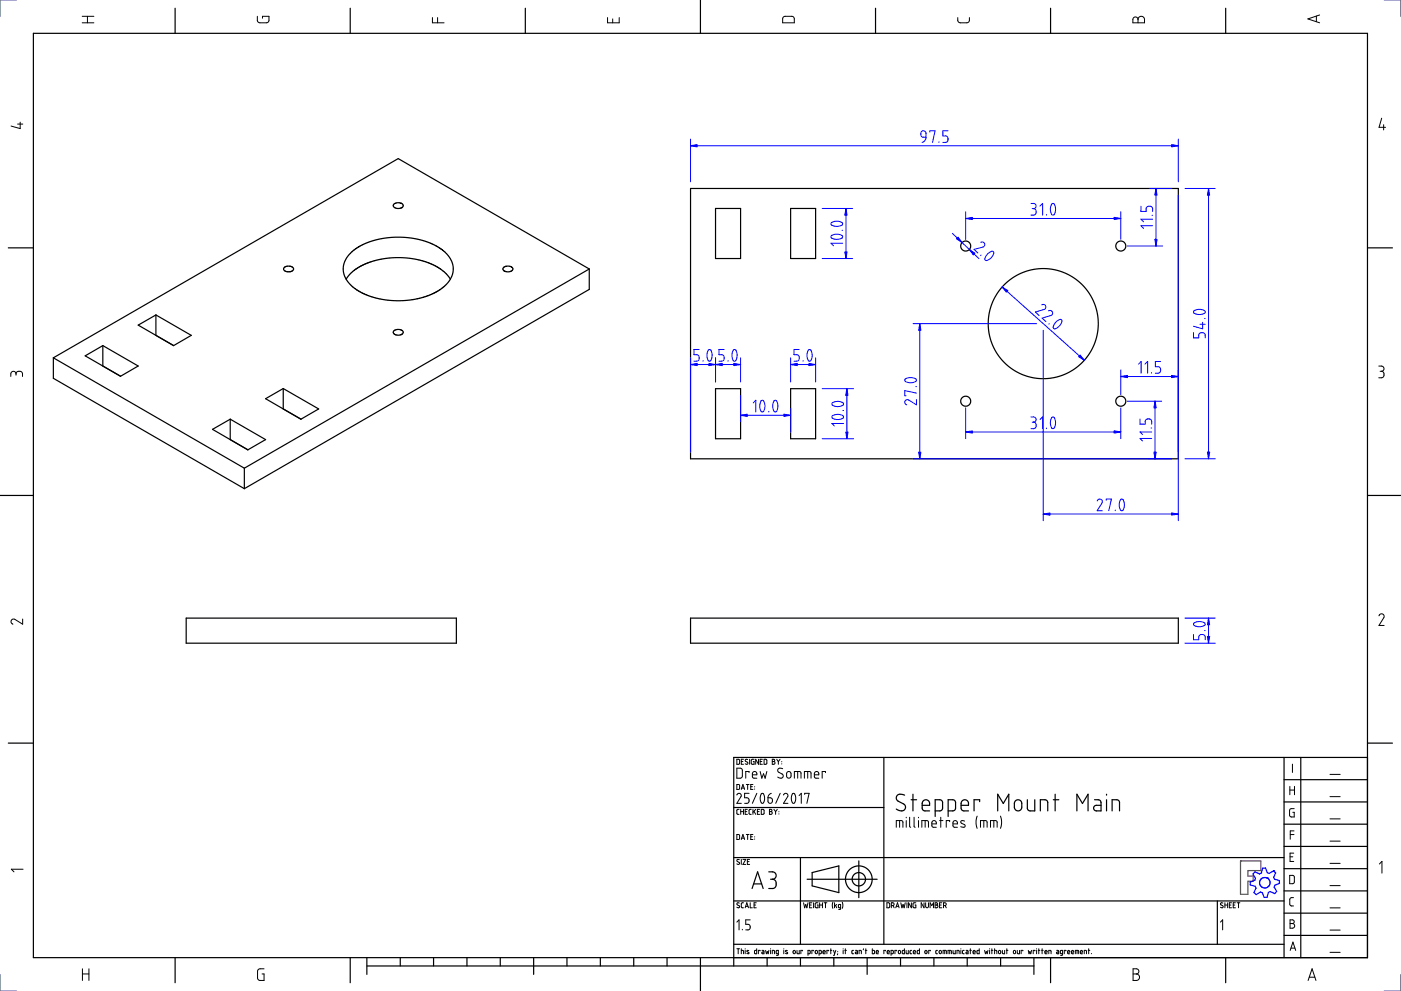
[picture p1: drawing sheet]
<svg xmlns="http://www.w3.org/2000/svg" width="420mm" height="297mm" viewBox="0 0 420 297" stroke-linecap="round" stroke-linejoin="round" font-family="sans-serif">
<g fill="none" stroke="#000" stroke-width=".36">
<path d="M210.1 0v10M10 10h400.1v277h-400.1zM52.5 2.5v7.5M105 2.5v7.5M157.5 2.5v7.5M262.6 2.5v7.5M315.1 2.5v7.5M367.6 2.5v7.5M2.5 74.3h7.5M410.1 74.3h7.5M0 148.5h10M410.1 148.5h10"/>
<path d="M2.5 222.7h7.5M265.1 227v56M385.1 233.7h25M385.1 227v60M390.1 227v60M410.1 222.7h7.5M410.1 227h-190.1v62.5M220 257h165.1M220 242h45.1M240.1 257v26M257.6 258v11M385.1 253.7h25"/>
<path d="M385.1 247h25M385.1 240.4h25M220 270h165.1M242.1 263.5h21M243.6 261.5l8-2v8l-8-2zM365.1 270v13M385.1 273.7h25M385.1 267h25M385.1 260.4h25M52.5 287v7.6M105 287v7.6M110 289.5h200.1"/>
<path d="M110 287v5.1M120 287v2.5M130 287v2.5M140 287v2.5M150 287v2.5M160 287v5.1M170 287v2.5M180 287v2.5M190.1 287v2.5M200 287v2.5M210.1 287v10.1M220 283h165.1"/>
<path d="M230.1 287v2.5M240.1 287v2.5M250.1 287v2.5M260.1 287v5.1M270.1 287v2.5M280.1 287v2.5M290.1 287v2.5M300.1 287v2.5M310.1 287v5.1M315.1 287v7.6M367.6 287v7.6M385.1 280.4h25"/>
</g>
<path d="M372 258.1h6.1v2.8h-3.9v1.7h1.6v1.5h-1.6v4h-2.2z" fill="none" stroke="#f00" stroke-width=".36"/>
<circle cx="372" cy="258.1" r=".18" fill="#f00"/>
<path d="M376.4 261.3l1.3 .6 .6-.2 .4-1.5h.8l.6 1.4 .5 .2 1.3-.8 .7 .6-.6 1.4 .2 .5 1.5 .4v.9l-1.4 .5-.2 .6 .8 1.3-.6 .6-1.4-.6-.5 .3-.4 1.4-.9 .1-.5-1.4-.6-.2-1.3 .7-.6-.6 .6-1.3-.3-.6-1.4-.3-.1-.9 1.4-.6 .2-.5-.7-1.3z" fill="none" stroke="#00f" stroke-width=".36"/>
<circle cx="381.9" cy="261" r=".18" fill="#00f"/>
<circle cx="379.3" cy="264.6" r="1.57" fill="none" stroke="#00f" stroke-width=".36"/>
<circle cx="380" cy="263.2" r=".18" fill="#00f"/>
<g fill="none" stroke="#000" stroke-width=".36">
<path d="M207.1 56.5h146.3v81h-146.3zM105 76l1.4-1.3 1.9-1.1 2.4-1.1 2.4-.7 5.3-.7 3.2 .1 2.9 .3 2.8 .7 2.3 .9 2.4 1.3 1.4 1.1 1.3 1.5 .9 1.7 .3 1.3-.1 1.7-.7 2-1.6 1.9-2.4 1.8-2.7 1.2-3.2 1-3.5 .5h-3.5l-3.7-.4-3.4-.8-3-1.4-2.2-1.4-1.8-1.9-1-2-.1-2.2 .7-2.3zM118.1 61.3l.7-.5h1.1l.8 .4 .2 .6-.6 .6-1.3 .1-1-.5zM214.6 62.5h7.5v15h-7.5zM237.1 62.5h7.5v15h-7.5zM41.4 97.5l5.4-3.1 10.6 6.1-5.3 3.1zM46.8 94.4v6.1M85.2 80.2l.8-.4h1l.8 .3 .3 .5-.7 .7-1.2 .2-1-.5-.2-.5zM103.8 83.7l1.1-1.4 1.2-1.2 3.4-2 4.3-1.3 4.8-.6 5.3 .4 4.7 1.2 3.8 2 1.6 1.4 1.1 1.5M118.1 99.2l.7-.4h1l.9 .3 .2 .6-.7 .7-1.1 .1-1-.4-.2-.4zM150.9 80.3l.7-.5h1.1l.9 .3 .2 .6-.6 .6-1.2 .2-1-.5-.2-.4zM176.7 80.6l-57.3-33.1-103.4 59.8"/>
<path d="M176.7 80.6v6.1l-103.4 59.8M176.7 80.6l-103.4 59.7M16 107.3v6.1l57.3 33.1M16 107.3l57.3 33M25.5 106.7l5.3-3.1 10.6 6.1-5.2 3.1zM30.8 103.6v6.1M79.7 119.5l5.2-3 10.7 6.1-5.3 3zM84.9 116.5v6.1M214.6 116.5h7.5v15h-7.5zM237.1 116.5h7.5v15h-7.5zM63.7 128.7l5.3-3.1 10.7 6.2-5.4 3zM69 125.6v6.2"/>
<path d="M73.3 140.3v6.2M55.8 185.3h81.1v7.5h-81.1zM207.1 185.3h146.3v7.5h-146.3zM271.3 238.3l-1-.2h-.8l-.6 .6-.1 .7 .4 .7 2.1 1.1 .3 .6-.2 .7-.9 .6-.8-.1-.9-.5M273.2 239.7h1.7M273.8 238.1v5M304.6 240l.9-.3 .8 .7 .1 1.9-.8 .7-.8-.1-.5-.6-.1-1.6zM308.1 239.7v2.6l.3 .6 .5 .2h1.4v-3.4M315.9 239.7h1.6M316.4 238.1v5M328.3 239.7l1.4 .1 .5 .7v2.6l-1.9-.2-.3-.8 .3-.6 1.9-.1M331.9 238.1v.2"/>
<path d="M331.9 239.7v3.4M276.6 241.4h2.2l-.1-.9-.3-.6-.8-.2-.8 .4-.2 .6v1.6l.5 .7 1.7 .1M280.5 243.1l1.5-.1 .6-.4 .1-2.1-.4-.7-1.8-.1v5M284.4 243.1l1.5-.1 .6-.4 .1-2.1-.5-.7-1.7-.1v5M288.2 241.4h2.2v-.9l-.3-.5-.8-.3-.8 .4-.3 .5v1.6l.5 .8 1.7 .1M293.8 240.3v-.6h-1.7v3.4M299.2 243.1v-5l1.7 2.7 1.6-2.7v5M312 243.1v-3.4h1.5l.6 .4 .1 3M323 243.1v-5l1.6 2.7 1.7-2.7v5M333.5 243.1v-3.4h1.6l.5 .4 .1 3M225.6 266.3l1.6-5 1.7 5M226 264.9h2.4"/>
<path d="M230.5 261.3l1.5 .1 .7 .6 .1 .6-.3 .6-.9 .3M231.1 263.5h.5M231.6 263.5l1 .6 .1 1.5-.8 .7h-1.4"/>
<circle cx="289.6" cy="73.7" r="1.5"/>
<circle cx="336.1" cy="73.7" r="1.5"/>
<circle cx="312.9" cy="97" r="16.5"/>
<circle cx="289.6" cy="120.3" r="1.5"/>
<circle cx="336.1" cy="120.3" r="1.5"/>
<circle cx="257.6" cy="263.5" r="4"/>
<circle cx="257.6" cy="263.5" r="2"/>
</g>
<path d="M5 0h-5v5M415.1 0h5v5M0 292.1v5h5M420.1 292.1v5h-5" fill="none" stroke="#007f7f" stroke-width=".3"/>
<g fill="none" stroke="#000" stroke-width=".3">
<path d="M24.7 6.8h3.5M24.7 4.9h3.5M26.2 4.9v1.9M77.2 4.9v1.4l.5 .5h2.2l.7-.5 .1-1.4h-2v.6M129.7 5.3v1.5h3.5M131.2 5.3v1.5M182.2 5.3v1.5h3.5v-1.5M183.7 5.7v1.1M234.9 5.2l.5-.3h2.3l.5 .6v1.3h-3.5zM287.2 5.3l.1 1 .7 .5 2.3-.1 .4-.4v-1M339.9 5.4l.4-.3h.5l.5 .8 .4-.8 .9-.1 .6 .6v1.2h-3.5zM341.3 5.9v.9"/>
<path d="M394.8 4.8v1.7M395.8 4.5l-3.6 1.2 3.6 1.1M5.3 37.2h1.5M6.1 36.6v1.9l-2.8-.7M414.4 35.4l-.8 2.8h1.9M415 37.4v1.5M4.8 112.1l-.3-.7h-.8l-.4 .4-.1 1M4.8 112.1l.4-.7 1-.1 .5 .5 .1 1M4.8 112.1v.4M413.5 109.7h1l.5 .4-.1 .9-.6 .3M413.9 111.3h.4M414.3 111.3l.7 .4v1.1l-.5 .4h-1"/>
<path d="M6.8 185.5v1.6l-2.5-1.5h-.6l-.4 .9 .6 .6M413.6 184.6l.6-.6 .8 .3 .1 .7-1.5 2.5h1.5M221 227.6h.5l.3 .2v1l-.2 .3h-.6zM221 235.1h.6l.2 .3v.9l-.2 .3h-.6zM221 230.3h1.2l.4 .4v2l-.4 .5-1.2 .1zM221 238.3l.6-.5 .7 .4-.1 .6-1.2 2h1.3M222.3 228.3h.5M222.3 236.6l.5-1.5 .5 1.5M222.4 236.2h.8M223 227.6h-.7v1.5h.7M223.8 235.1h.8M224.2 227.7l-.5-.1-.2 .4 .8 .6v.3l-.4 .2-.4-.2"/>
<path d="M224.2 235.1v1.5M224.6 237.8h-1.3v1.3l.9 .1 .4 .5-.2 .9-1.1 .2M224.6 231.6v-.4h-1v2.1M224.8 227.6v1.5M225.1 235.8h.5M225.6 232.2h1.4l-.3-.8-.5-.2-.4 .3-.2 1.3 .4 .4 1 .1M225.8 235.1h-.7v1.5h.7M226.1 227.6l-.8 .2 .1 1.2 .7 .1v-.8h-.2M226.3 235.8v.1M226.3 236.5v.1M227 237.8l-1.4 3M227.5 227.6v1.5l-.9-1.5v1.5"/>
<path d="M228 228.3h.5M228 231.2l.5 2.1 .5-1.4 .5 1.4 .5-2.1M228.3 238l.6-.1 .4 .9-.1 1.3-.5 .7-.4-.1-.3-1.1zM228.6 227.6h-.6v1.5h.6M229.2 227.6l.8 .2v1l-.3 .3h-.5zM230.3 239.1h.8l.5 .4v.7l-.2 .5-.5 .1-.5-.3zM231.3 237.8l-.7 .5-.3 .8M231.6 227.6l.7 .2v.3l-.3 .2 .4 .2-.2 .5-.6 .1zM231.6 228.3h.4M232.9 227.6l.5 .7M233.4 228.3v.8M233.9 227.6l-.5 .7"/>
<path d="M234 237.8l-1.4 3M234.4 228.3h.1M234.4 228.9v.1M234.7 230.4l-1-.1-.4 .3-.1 .5 .2 .3 1.3 .7 .1 .8-.6 .4-1-.4M235 238.3l.6-.5 .7 .4-.1 .6-1.2 2h1.3M236 231.5l.6-.3 .6 .4v1.1l-.4 .5h-.5l-.4-.4zM237.7 237.9h.6l.3 .9-.1 1.3-.4 .7-.5-.2-.3-1zM238.2 233.3v-2.1l1.9 .2 .1 1.9M239.2 231.2v2.1M239.6 238.5l.7-.7v3M241.2 233.3v-2.1l1.9 .2 .1 1.9M241.3 238.1v-.3h1.4l-.7 3"/>
<path d="M242.2 231.2v2.1M244.2 232.2h1.4l-.3-.8-.5-.2-.4 .3-.2 1.3 .4 .4 1 .1M247.6 231.6v-.4h-1v2.1M386.8 235.7v2.5M386.8 236.8h1.4M387.6 229v2.5M388.2 235.7v2.5M398.9 232.1h3M398.9 238.8h3M221 250.1h.6l.2 .3v1l-.2 .2h-.6zM221.6 242.6l-.6 .2v1.1l.6 .2M221.7 257.7l-.5-.1-.2 .4 .7 .5 .1 .4-.3 .2-.5-.2"/>
<path d="M222.1 242.6v1.5M222.1 243.3h.9M222.3 257.6v1.5M222.3 251.6l.5-1.5 .5 1.5M222.4 251.2h.8M222.8 257.6h.8l-.8 1.5h.8M223 242.6v1.5M223.5 243.3h.5M223.8 250.1h.8M224.1 258.3h.5M224.1 242.6h-.6v1.5h.6M224.2 250.1v1.5"/>
<path d="M224.8 257.6h-.7v1.5h.7M225.1 250.8h.5M225.3 242.6h-.4l-.3 .3 .1 1 .6 .2M225.8 250.1h-.7v1.5h.7M225.8 242.6v1.5M226.1 243.2l.5 .9M226.3 250.8v.1M226.3 251.5h.1M226.6 242.6l-.8 .9M227.1 243.3h.5M227.8 242.6h-.7v1.5h.7M228.3 242.6l.8 .2 .1 1-.3 .3h-.6z"/>
<path d="M230.8 242.6l.7 .2-.3 .5 .3 .1 .1 .3-.3 .4h-.5zM230.8 243.3h.4M232.1 242.6l.5 .7M232.6 243.3v.8M233.1 242.6l-.5 .7M233.6 243.3h.1M233.6 243.9v.1M268.8 248v-2l1.9 .1 .1 1.9M269.8 246v2M271.8 245v.1M271.8 246v2M272.8 245v2.7l.3 .3"/>
<path d="M274.1 245v2.7l.3 .3M275.5 245v.1M275.5 246v2M276.5 248v-2l1.8 .1 .1 1.9M277.5 246v2M279.5 247h1.3l-.2-.9-.6-.1-.4 .2-.1 1.4 .3 .3 1 .1M281.8 246h1M282.1 245v3M284.8 246.3v-.3h-1v2M285.8 247h1.3l-.2-.9-.5-.1-.5 .3-.1 1.2 .4 .4 .9 .1M289.3 246.1l-.8-.1-.4 .4 1.2 .8 .1 .6-.3 .2-1-.2M293.1 244.6l-.4 1.5 .4 2.2"/>
<path d="M294 248v-2l1.9 .1 .1 1.9M295 246v2M297.1 248v-2l1.8 .1 .1 1.9M298 246v2M300 244.6l.4 1.5-.4 2.2M386.9 256.8h.8M386.9 250.1h1.2M388 255.7h-1.1v2.5h1.1M388.1 249h-1.2v2.5M388.1 242.4h-.9l-.4 .4-.1 1.6 .3 .4 1.1 .1v-1.4h-.4M398.9 245.4h3M398.9 252.1h3"/>
<path d="M398.9 258.8h3M413.7 259l.7-.8v3.5M6.9 260.5h-3.5l.8 .8M221 276.4l.6-.7v3M221.7 270.7l-.5-.1-.2 .4 .7 .5 .1 .4-.4 .2-.4-.2M222.6 278.6v.1M223 270.6l-.7 .2 .1 1.2 .6 .1M223.5 272.1l.5-1.5 .5 1.5M223.6 271.7h.7M225 275.7h-1.4v1.4h.9l.5 .6-.3 .9-1.1 .1M225 270.6v1.5h.6M226.1 271.3h.5"/>
<path d="M226.8 270.6h-.7v1.5h.7M241 270.6l.3 1.5 .3-1 .4 1 .3-1.5M242.8 271.3h.5M243.5 270.6h-.7v1.5h.7M244 270.6v1.5M245.3 270.6h-.6l-.2 .3 .2 1.2h.6v-.8h-.2M245.8 271.3h.9M245.8 270.6v1.5M246.7 270.6v1.5M247.1 270.6h.9M247.6 270.6v1.5M249.8 270.4l-.2 .8 .2 1.1"/>
<path d="M250.3 270.6v1.5M250.6 271.4l.3 .7M250.9 271.1l-.6 .5M252.1 272.1l-.6-.1v-.9h.6v1.3l-.6 .2M252.6 270.4l.2 .7-.2 1.2M266 270.6l.8 .2v1l-.2 .3h-.6zM267.3 271.4l.7-.1v-.6l-.7-.1v1.5M267.8 271.4l.4 .7M268.6 272.1l.6-1.5 .4 1.5M268.8 271.7h.7M270.2 270.6l.3 1.5 .3-1 .3 1 .4-1.5M272 270.6v1.5"/>
<path d="M273.3 270.6v1.5l-.8-1.5v1.5M274.7 270.6h-.7l-.2 .2 .1 1.2 .8 .1v-.8h-.3M277.1 270.6v1.5l-.8-1.5v1.5M277.6 270.6v1.2l.4 .3 .4-.3v-1.2M278.9 272.1v-1.5l.5 .8 .6-.8v1.5M280.4 270.6l.8 .2-.3 .5 .4 .3-.2 .5h-.7zM280.4 271.3h.5M281.8 271.3h.5M282.4 270.6h-.6v1.5h.6M283 271.4l.6-.1 .1-.5-.7-.2v1.5M283.4 271.4l.4 .7M366 276.4l.7-.7v3"/>
<path d="M366.8 270.7l-.6-.1-.2 .4 .8 .5v.4l-.4 .2-.4-.2M367.3 270.6v1.5M367.3 271.3h.9M368.2 270.6v1.5M368.7 271.3h.5M369.3 270.6h-.6v1.5h.6M369.8 271.3h.5M370.5 270.6h-.7v1.5h.7M371 270.6h.8M371.4 270.6v1.5M386.8 262.4h1l.4 .4v1.6l-.4 .5h-1zM386.9 275.7h.9l.3 .4-.1 .5-.4 .2 .7 .5-.1 .6-.4 .3h-.9z"/>
<path d="M386.9 276.8h.7M387.9 269l-.8 .1-.3 .5 .1 1.7 1 .2M398.9 272.1h3M398.9 265.5h3M398.9 278.8h3M24.7 291.9h2M24.7 290.4v3.5M26.7 290.4v3.5M79.2 290.4h-1.5l-.4 .5-.1 2.3 .5 .6 1.5 .1v-2h-.6M221 284.4h.8M221.4 284.4v1.5M222.3 284.9l.6 .1 .1 .9"/>
<path d="M222.3 284.4v1.5M223.5 284.4v.1M223.5 284.9v1M224.6 284.9h-.5l-.1 .2 .6 .5v.2h-.6M226.9 284.4v1.5l-.5-.1-.1-.8 .6-.1M227.9 285v-.1h-.5v1M228.5 284.9l.6 .2v.8l-.6-.1 .1-.4h.5M229.6 284.9l.2 1 .3-.7 .3 .7 .2-1M231.1 284.4v.1M231.1 284.9v1M231.6 285.9v-1l.6 .1 .1 .9M233.4 285.9l-.6-.2 .1-.8h.5v1.4l-.5 .1"/>
<path d="M235.1 284.4v.1M235.1 284.9v1M236.1 284.9h-.2a.24 .24 0 0 0-.3 0 .24 .24 0 0 0 .1 .4l.5 .2a.34 .34 0 0 1-.2 .4 .34 .34 0 0 1-.4-.1M237.9 285l.3-.1 .3 .1-.1 .8-.5-.1zM239 284.9v.8l.2 .2h.5v-1M240.7 285v-.1h-.5v1M242.3 285.9l.6-.1v-.9h-.6v1.5M244 285v-.1h-.5v1M244.5 285l.3-.1 .3 .1-.1 .8-.5-.1zM245.6 285.9l.7-.1-.1-.9h-.6v1.5M246.8 285.4h.7l-.1-.4h-.5l-.1 .6 .2 .3h.5M248.5 285v-.1h-.5v1"/>
<path d="M249 284.9h.5M249.2 284.4v1.5M250 284.9l.3 1M250.7 284.9l-.6 1.5h-.1M251.2 285.9l-.1 .3M251.2 285.2v.1M252.9 284.4v.1M252.9 284.9v1M253.4 284.9h.5M253.5 284.4v1.5M256 284.9l-.5 .2v.6l.5 .2M256.6 284.9l.6 .2v.8l-.6-.1v-.4h.6"/>
<path d="M257.6 285.9v-1l.7 .1v.9M259 284.4l-.1 .3M259.5 284.9h.5M259.7 284.4v1.5M261.6 284.4v1.5l.5-.1 .1-.8-.6-.1M262.8 285.4h.6v-.4h-.6v.7l.6 .2M265.6 285v-.1h-.5v1M266.1 285.4h.6l-.1-.5-.5 .1v.7l.6 .2M267.2 285.9l.6-.1v-.9h-.6v1.5M268.9 285v-.1h-.5v1M269.5 285l.2-.1 .4 .2-.2 .8-.5-.3zM271.2 284.4v1.5l-.5-.1-.1-.9h.6"/>
<path d="M271.7 284.9v.8l.3 .2h.4v-1M273.4 284.9l-.5 .2v.6l.5 .2M273.9 285.4h.7l-.2-.5-.4 .1-.1 .7 .7 .2M275.7 284.4v1.5l-.6-.1v-.9h.6M277.4 285l.3-.1 .3 .2-.2 .8-.4-.3zM279 285v-.1h-.5v1M281.2 284.9l-.6 .2 .1 .6 .5 .2M281.7 285l.3-.1 .3 .1-.1 .8-.5-.1zM282.8 285.9v-1h.9l.1 1M283.3 284.9v1M284.3 285.9v-1h.9l.1 1M284.8 284.9v1"/>
<path d="M285.8 284.9v.8l.3 .2h.4v-1M287 285.9v-1l.6 .1 .1 .9M288.2 284.4v.1M288.2 284.9v1M289.2 284.9l-.6 .2 .1 .7 .5 .1M289.7 284.9l.6 .2v.8l-.5-.1-.1-.3 .6-.1M290.8 284.9h.5M291 284.4v1.5M291.8 285.4h.7l-.1-.5h-.5l-.1 .8 .7 .2M293.7 284.4v1.5h-.6v-1h.6M295.3 284.9l.2 1 .3-.7 .2 .7 .3-1M296.8 284.4v.1"/>
<path d="M296.8 284.9v1M297.3 284.9h.5M297.5 284.4v1.5M298.3 284.9l.6 .1 .1 .9M298.3 284.4v1.5M299.5 285l.3-.1 .3 .1-.1 .8-.5-.1zM300.6 284.9v.8l.3 .2h.4v-1M301.8 284.9h.5M301.9 284.4v1.5M304 284.9h.3l.3 .2-.2 .8-.5-.3zM305.1 284.9v.8l.2 .2h.5v-1M306.7 285v-.1h-.5v1"/>
<path d="M308.4 284.9l.2 1 .3-.7 .2 .7 .3-1M310.4 285v-.1h-.5v1M310.9 284.4v.1M310.9 284.9v1M311.4 284.9h.5M311.5 284.4v1.5M312.4 284.9h.5M312.5 284.4v1.5M313.4 285.4h.6l-.1-.5h-.4l-.1 .8 .6 .2M314.5 285.9v-1h.6l.1 1M316.9 284.9l.6 .2v.8l-.6-.1v-.4h.6M318.7 285.9l-.7-.2 .1-.8h.6v1.3l-.6 .2"/>
<path d="M319.7 285v-.1h-.5v1M320.2 285.4h.6l-.1-.4-.4-.1-.1 .8 .6 .2M321.3 285.4h.7l-.1-.5h-.5l-.1 .8 .7 .2M322.5 285.9v-1l1 .1v.9M323 284.9v1M324 285.4h.7l-.2-.5h-.4l-.1 .8 .7 .2M325.2 285.9v-1l.6 .1v.9M326.3 284.9h.5M326.5 284.4v1.5M327.3 285.8v.1M339.8 290.4h1.3l.4 .5-.1 .7-.6 .3 .6 .2 .3 .6-.1 .7-.5 .4-1.3 .1zM339.8 291.9h1"/>
<path d="M386.9 284.9l.9-2.5 .8 2.5M387.2 284.2h1.1M392.3 293.9l1.2-3.5 1.2 3.5M392.6 292.9h1.7M398.9 285.5h3"/>
</g>
<g fill="none" stroke="#00f" stroke-width=".3">
<path d="M276.4 39.4l.7-.2 .4 .3 .2 1.6h-.9l-.5-.2-.2-1zM278.9 39.6v-.4h1.5l-.7 3.5M284.3 39.2h-1.5v1.5l1.1 .1 .4 .6v.7l-.2 .4-1.3 .2M207.1 43.7h146.3M207.1 41.7v12.8M277.7 41.1l-.4 1.1-.8 .5M281.6 42.5v.2M344.7 56.5h6.7M346.7 56.5v17.2M353.4 41.7v12.8M353.4 58.5v97.6M355.4 56.5h9"/>
<path d="M362.4 56.5v81M246.6 62.5h9.1M246.6 77.5h9.1M249.3 70.7l.7-.4 1.2-.1 1.3 .4 .2 .4-.6 .6-1.5 .1-1.2-.3zM249.3 66.8l1-.4 1.1-.1 1.2 .4 .1 .4-.6 .6-1.3 .2-1.4-.4zM252.5 69h.2M252.7 72.9h-3.5l.8 .8M253.7 62.5v15M285.6 70l8 7.5M289.6 63.5v8.3M289.6 65.5h46.5M294.1 72.6l.6-.1 .4 .2 .2 .8-.4 .5-2.8 .7 1.1 1.1"/>
<path d="M294.2 76.5l-.1 .1M296.2 76.1l1.3-.8 .5 .3-.1 .7-.6 .9-1.5 .9-.5-.5zM309.2 61h1l.5 .4-.1 .8-.7 .3M309.6 62.5h.3M309.9 62.5l.7 .4 .1 1.1-.6 .5h-.9M311.9 61.8l.8-.8v3.5M313.8 64.3v.2M315.4 61.1h.7l.4 1.2-.1 1.4-.5 .8-.6-.3-.3-1.1 .1-1.1zM336.1 63.5v8.3M338.1 73.7h10.6M342.2 61.8v1.6h1.5l.1-1.1 .7-.5 1 .3 .2 1.3M345.5 64.5h.2"/>
<path d="M345.7 67.6h-3.5l.7 .8M345.7 65.7h-3.5l.7 .8M273.8 97h37.1M275.8 97v40.5M300.5 86l24.7 22M312.4 91.4h1l.2 .8-.4 .6-2.7 .7 1.1 1.1M312.9 99v57.1M314.5 93.2l.4-.2 .5 .3 .3 .7-.5 .6-2.7 .8 1.2 1M314.7 97l-.1 .2M316.6 96.6l1.3-.9 .6 .3-.2 .9-.6 .8-1 .7-.5 .2-.4-.6zM357.9 99.7v1.6h1.6v-1.1l.7-.5 .7 .1 .4 .3 .1 1.2M358 93.2l1.1-.4 .9-.1 1.3 .4 .1 .5-.8 .5-1.4 .2-1.1-.5z"/>
<path d="M359.9 97.2h1.5M360.7 96.6v2l-2.8-.8M361.3 95.4h.1M207.1 107.3v28.2M207.1 109.3h15M209.7 104.8h-1.6v1.5l1.1 .1 .5 .6-.3 1.1-1.3 .2M210.8 108.1v.2M212.4 104.9l.4-.1 .3 .1 .5 1.2-.2 1.5-.5 .7-.5-.2-.4-1.2v-.9zM214.6 107.3v7.2M217.2 104.8h-1.6v1.5l1.1 .1 .5 .6-.3 1.1-1.3 .2M218.3 108.1v.2M219.9 104.9h.7l.4 1.2-.1 1.4-.2 .6-.4 .2-.4-.2-.4-1.3z"/>
<path d="M222.1 107.3v7.2M222.1 118.5v8M237.1 109.3h7.5M237.1 107.3v7.2M239.7 104.8h-1.6v1.5l1.1 .1 .5 .7-.3 1-1.3 .2M240.9 108.1v.2M242.5 104.9h.7l.4 1.3-.2 1.4-.6 .7-.4-.2-.4-1.3 .1-.9zM244.6 107.3v7.2M246.6 116.5h9.4M254 116.5v15M271.4 113.6l1-.4h1l1.3 .4 .1 .4-.6 .5-1.4 .2-1.3-.4zM274.6 115.9h.2"/>
<path d="M274.8 119.8v1.5l-2.3-1.4-.7-.1-.3 .3-.2 .5 .6 .7M274.8 117.8l-3.5-.7v1.5h.4M336.1 112.9h17.3M336.1 110.8v7.5M341.4 109.1l.8-.7v3.5M343.4 109.1l.8-.7v3.5M345.3 111.7v.2M348.1 108.4h-1.6v1.5l1.1 .1 .5 .7-.3 1-1.3 .2M222.1 124.5h15M225.9 120.8l.8-.8v3.5M228.2 120.2l.7-.1 .5 1.1-.1 1.5-.3 .6-.3 .2-.5-.2-.3-1v-1.2zM230.6 123.3v.2"/>
<path d="M232.1 120.2l.7-.1 .5 1.1-.2 1.6-.5 .7-.5-.2-.3-1.2v-.9zM237.1 122.5v7M246.6 131.5h9.4M249.6 120.8l.7-.4 1.2-.1 1.3 .4 .2 .5-.7 .5-1.5 .2-1.1-.4zM249.6 124.7l.9-.4 1.2-.1 1.1 .4 .2 .5-.7 .5-1.4 .2-1.2-.4zM252.8 123h.2M253 126.9h-3.5l.8 .8M273.8 137.5h77.6M289.6 129.5h46.5M289.6 122.3v9.2M309.2 125h1l.5 .4-.1 .8-.7 .3M309.6 126.5h.3"/>
<path d="M309.9 126.5l.7 .4 .1 1.1-.5 .5h-1M311.9 125.8l.8-.8v3.5M313.8 128.3v.2M315.4 125.2l.4-.2 .3 .1 .4 1.2-.1 1.5-.6 .7-.4-.2-.4-1.2v-.9zM336.1 122.3v9.2M338.1 120.2h10.3M341.9 125.6v1.5h1.6v-1l.6-.5 1.1 .2 .2 1.3M345.2 128.3h.2M345.4 131.4h-3.5l.8 .8M345.4 129.5h-3.5l.8 .7M346.4 120.2v17.3M355.4 137.5h9"/>
<path d="M312.9 154.1h40.5M329 150.2l.4-.5 .5-.1 .6 .3 .1 .4-1.6 2.8h1.6M331.8 150v-.4h1.5l-.8 3.5M334.5 152.9v.2M336 149.8l.3-.2 .5 .1 .4 1.2-.1 1.4-.6 .8-.5-.2-.3-1.2v-1zM355.4 185.3h9M355.4 192.8h9M357.9 190.2v1.5h1.6v-1l.7-.5h.7l.4 .4 .1 1.1M358 186.8l1.1-.4 .9-.1 1.3 .4 .1 .5-.8 .5-1.4 .1-1.1-.4zM361.3 189h.1M362.4 185.3v7.5"/>
</g>
<g fill="#00f" stroke="#00f" stroke-width=".3">
<path d="M362.4 185.3l.4 2h-.7z"/>
<path d="M362.1 190.8h.7l-.4 2z"/>
<path d="M362.4 56.5l.4 2h-.7z"/>
<path d="M362.1 135.5h.7l-.4 2z"/>
<path d="M254 116.5l.3 2h-.7z"/>
<path d="M253.6 129.5h.7l-.3 2z"/>
<path d="M253.7 62.5l.3 2h-.6z"/>
<path d="M253.4 75.5h.6l-.3 2z"/>
<path d="M346.3 71.8h.7l-.3 1.9z"/>
<path d="M346.7 56.5l.3 2h-.7z"/>
<path d="M346.4 120.2l.3 2.1h-.6z"/>
<path d="M346.1 135.5h.6l-.3 2z"/>
<path d="M275.8 97l.4 2h-.7z"/>
<path d="M275.5 135.5h.7l-.4 2z"/>
<path d="M336.1 112.9l2-.4v.7z"/>
<path d="M351.4 112.5l2 .4-2 .3z"/>
<path d="M312.9 154.1l2-.3v.6z"/>
<path d="M351.4 153.8l2 .3-2 .3z"/>
<path d="M207.1 43.7l2-.4v.7z"/>
<path d="M351.4 43.3l2 .4-2 .3z"/>
<path d="M237.1 109.3l2-.4v.7z"/>
<path d="M242.6 108.9l2 .4-2 .3z"/>
<path d="M214.6 109.3l2-.4v.7z"/>
<path d="M220.1 108.9l2 .4-2 .3z"/>
<path d="M222.1 124.5l2-.4v.7z"/>
<path d="M235.1 124.1l2 .4-2 .3z"/>
<path d="M207.1 109.3l2-.4v.7z"/>
<path d="M212.6 108.9l2 .4-2 .3z"/>
<path d="M300.5 86l1.8 1.1-.5 .5z"/>
<path d="M323.9 106.4l1.3 1.6-1.7-1.1z"/>
<path d="M286.9 71.6l.4-.5 1.2 1.6z"/>
<path d="M290.7 74.8l1.7 1.1-.5 .5z"/>
<path d="M289.6 129.5l2-.4v.7z"/>
<path d="M334.1 129.1l2 .4-2 .3z"/>
<path d="M289.6 65.5l2-.3v.6z"/>
<path d="M334.1 65.2l2 .3-2 .3z"/>
</g>
</svg>
